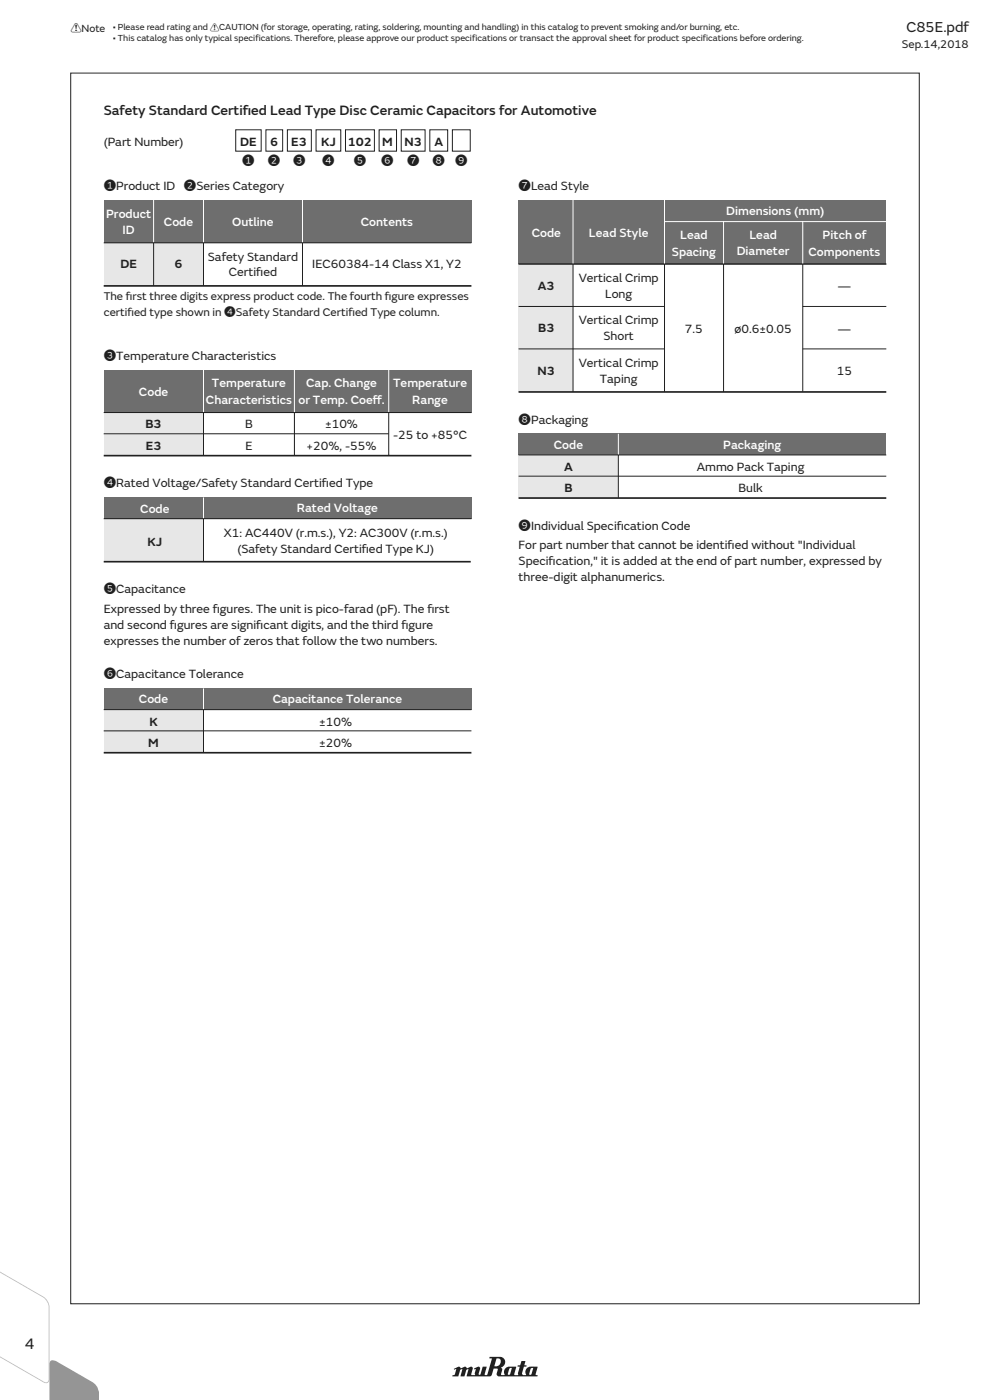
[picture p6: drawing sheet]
<svg xmlns="http://www.w3.org/2000/svg" width="210mm" height="297mm" viewBox="0 0 210 297" stroke-linecap="round" stroke-linejoin="round" font-family="sans-serif">
<defs><g id="words">
<text font-size="3.4" fill="#231f20" x="5.3" y="286.1">4</text>
<text font-size="3.2" fill="#231f20" x="192.3" y="6.7">C85E.pdf</text>
<g font-size="3" fill="#231f20">
<text x="22" y="24.5">Safety Standard Certif</text>
<text x="51.5" y="24.5">ied Lead Type Disc Ceramic Capacitors for Automotive</text>
</g>
<g font-size="2.6" fill="#231f20">
<text x="22" y="30.9">(Part Number)</text>
<text x="50.9" y="30.9">DE</text>
<text x="51.4" y="35.1">1</text>
<text x="56.8" y="35.1">2</text>
<text x="57.3" y="30.9">6</text>
<text x="61.8" y="30.9">E3</text>
<text x="62.2" y="35.1">3</text>
<text x="68.1" y="30.9">KJ</text>
<text x="68.4" y="35.1">4</text>
<text x="73.8" y="30.9">102</text>
<text x="75.1" y="35.1">5</text>
<text x="80.9" y="35.1">6</text>
<text x="81.1" y="30.9">M</text>
<text x="85.8" y="30.9">N3</text>
<text x="86.4" y="35.1">7</text>
<text x="91.8" y="35.1">8</text>
<text x="92.1" y="30.9">A</text>
<text x="96.5" y="35.1">9</text>
<text x="22" y="40.3">1Product ID 2Series Category</text>
<text x="110" y="40.3">7Lead Style</text>
<text x="25.5" y="57">DE</text>
<text x="37" y="57">6</text>
<text x="44.1" y="55.3">Safety Standard</text>
<text x="48.5" y="58.6">Certif</text>
<text x="54.4" y="58.6">ied</text>
<text x="66.2" y="57">IEC60384-14 Class X1, Y2</text>
<text x="122.8" y="59.8">Vertical Crimp</text>
<text x="114.1" y="61.5">A3</text>
<text x="128.4" y="63.1">Long</text>
<text x="177.7" y="61.6">—</text>
<text x="114.2" y="70.5">B3</text>
<text x="122.8" y="68.8">Vertical Crimp</text>
<text x="145.3" y="70.6">7.5</text>
<text x="155.8" y="70.6">ø0.6±0.05</text>
<text x="177.7" y="70.6">—</text>
<text x="22" y="76.3">3Temperature Characteristics</text>
<text x="122.8" y="77.8">Vertical Crimp</text>
<text x="128" y="72.2">Short</text>
<text x="114" y="79.5">N3</text>
<text x="127.3" y="81.2">Taping</text>
<text x="177.5" y="79.6">15</text>
<text x="110" y="89.9">8Packaging</text>
<text x="30.9" y="90.9">B3</text>
<text x="30.9" y="95.4">E3</text>
<text x="52" y="90.9">B</text>
<text x="52.1" y="95.4">E</text>
<text x="65" y="95.4">+20%, -55%</text>
<text x="69" y="90.9">±10%</text>
<text x="83.4" y="93.1">-25 to +85°C</text>
<text x="119.7" y="99.9">A</text>
<text x="147.8" y="99.9">Ammo Pack Taping</text>
<text x="22" y="103.4">4Rated Voltage/Safety Standard Certif</text>
<text x="68.3" y="103.4">ied Type</text>
<text x="119.7" y="104.4">B</text>
<text x="156.6" y="104.4">Bulk</text>
<text x="47.5" y="113.9">X1: AC440V (r.m.s.), Y2: AC300V (r.m.s.)</text>
<text x="110" y="112.4">9Individual Specif</text>
<text x="130.8" y="112.4">ication Code</text>
<text x="31.3" y="115.7">KJ</text>
<text x="50.4" y="117.4">(Safety Standard Certif</text>
<text x="76.8" y="117.4">ied Type KJ)</text>
<text x="110" y="116.6">For part number that cannot be identif</text>
<text x="110" y="119.9">Specif</text>
<text x="116.4" y="119.9">ication,&quot; it is added at the end of part number, expressed by</text>
<text x="154.4" y="116.6">ied without &quot;Individual</text>
<text x="22" y="125.9">5Capacitance</text>
<text x="110" y="123.3">three-digit alphanumerics.</text>
<text x="22" y="130.1">Expressed by three f</text>
<text x="45.1" y="130.1">igures. The unit is pico-farad (pF). The f</text>
<text x="90.7" y="130.1">irst</text>
<text x="22" y="133.4">and second f</text>
<text x="22" y="136.8">expresses the number of zeros that follow the two numbers.</text>
<text x="36" y="133.4">igures are signif</text>
<text x="54.4" y="133.4">icant digits, and the third f</text>
<text x="85.1" y="133.4">igure</text>
<text x="22" y="143.9">6Capacitance Tolerance</text>
<text x="31.7" y="153.9">K</text>
<text x="67.7" y="153.9">±10%</text>
<text x="31.5" y="158.4">M</text>
<text x="67.7" y="158.4">±20%</text>
</g>
<g font-size="2.6" fill="#fff">
<text x="22.5" y="46.2">Product</text>
<text x="34.8" y="47.9">Code</text>
<text x="49.3" y="47.9">Outline</text>
<text x="76.5" y="47.9">Contents</text>
<text x="154.1" y="45.7">Dimensions (mm)</text>
<text x="26" y="49.6">ID</text>
<text x="112.8" y="50.2">Code</text>
<text x="124.9" y="50.2">Lead Style</text>
<text x="144.3" y="50.7">Lead</text>
<text x="159" y="50.7">Lead</text>
<text x="174.5" y="50.7">Pitch of</text>
<text x="142.5" y="54.2">Spacing</text>
<text x="156.3" y="54.2">Diameter</text>
<text x="171.5" y="54.2">Components</text>
<text x="29.5" y="83.9">Code</text>
<text x="45" y="82.2">Temperature</text>
<text x="64.9" y="82.2">Cap. Change</text>
<text x="83.4" y="82.2">Temperature</text>
<text x="43.7" y="85.7">Characteristics</text>
<text x="63.3" y="85.7">or Temp. Coef</text>
<text x="79.1" y="85.7">f.</text>
<text x="87.5" y="85.7">Range</text>
<text x="117.5" y="95.2">Code</text>
<text x="153.4" y="95.2">Packaging</text>
<text x="29.8" y="108.8">Code</text>
<text x="63" y="108.7">Rated Voltage</text>
<text x="29.5" y="149.2">Code</text>
<text x="57.8" y="149.2">Capacitance Tolerance</text>
</g>
<g font-size="2.5" fill="#231f20">
<text x="191.3" y="10.3">Sep.14,2018</text>
<text x="22" y="63.6">The f</text>
<text x="26.7" y="63.6">irst three digits express product code. The fourth f</text>
<text x="81.6" y="63.6">igure expresses</text>
<text x="22" y="67">certif</text>
<text x="27" y="67">ied type shown in 4Safety Standard Certif</text>
<text x="73.9" y="67">ied Type column.</text>
</g>
<text font-size="2.3" fill="#231f20" x="15" y="6.9">!Note</text>
<g font-size="1.9" fill="#231f20">
<text x="23.9" y="6.5">• Please read rating and !CAUTION (for storage, operating, rating, soldering, mounting and handling) in this catalog to prevent smoking and/or burning, etc.</text>
<text x="23.9" y="8.8">• This catalog has only typical specifications. Therefore, please approve our product specifications or transact the approval sheet for product specifications before ordering.</text>
</g>
</g></defs>
<path d="M96.3 290.5l.1 .2 .3-.2a1.12 1.12 0 0 1-.5 1.3h-.2v.3h1.2l.4-1.4 .4-.2-.2 1.6h.7l.4-1.4 .4-.2-.2 1.6h5l.2-.3 .5-1.4 .8 .1-.3 1a.5 .5 0 0 0 .5 .6h8.2v-.3l-.4-.1 .4-1.7h-1.4a1.22 1.22 0 0 0-1 1.8h-.7l-.2-.3 .4-1.5 .6-.1v-.1l-.5-.1 .2-.8-.8-.1-.3 .9-.5 .1v.2l.4 .1a2.03 2.03 0 0 0-.3 1.6l-.7 .1-.1-.1 .3-1.7a3.3 3.3 0 0 0-2 .2 1.35 1.35 0 0 0-.4 1.6h-.7l.2-1.2-.2-.4a1.18 1.18 0 0 0 .8-1.4 1.18 1.18 0 0 0-1.4-.9l-1.8 .1-.1 .3 .5 .1-.9 3.2-.2 .2-.4-.1 .4-1.7h-.8l-.5 1.6-.2 .2-.2-.2 .4-1.2-.4-.4-1 .4 .1 .2h.3l-.2 1.2h-.6l-.2-.1 .4-1.3-.2-.3-.2-.1-.8 .4-.3-.3-.2-.1-.8 .4-.5-.4zM105.3 288.3a.71 .71 0 0 1 .9 .3 .71 .71 0 0 1-.2 .9l-.3 .4h-.8zM108.1 290.4h.5l-.4 1.2-.3 .2-.2-.2zM112.6 290.4h.5l-.3 1.2-.4 .2-.2-.2z" fill="#231f20"/>
<path d="M15 15.5h180v261.1h-180z" fill="none" stroke="#231f20" stroke-width=".21"/>
<g fill="#e6e7e8">
<path d="M110 96.5h21.2v9.2h-21.2z"/>
<path d="M110 56h11.6v27.2h-11.6z"/>
<path d="M22 150.5h21.2v9.2h-21.2z"/>
<path d="M22 110h21.2v9h-21.2z"/>
<path d="M22 87.5h21.2v9.2h-21.2z"/>
<path d="M22 51.5h21.2v9.2h-21.2z"/>
</g>
<path d="M22 146.1h78v4.4h-78z" fill="#6d6e70"/>
<path d="M50 27.5h5.4v4.6h-5.4zM56.4 27.5h3.6v4.6h-3.6zM61 27.5h5v4.6h-5zM67 27.5h5.3v4.6h-5.3zM73.3 27.5h6.1v4.6h-6.1zM80.4 27.5h3.7v4.6h-3.7zM85.1 27.5h5.1v4.6h-5.1zM91.2 27.5h3.8v4.6h-3.8zM96 27.5h3.7v4.6h-3.7z" fill="none" stroke="#231f20" stroke-width=".21"/>
<path d="M22 105.5h78v4.5h-78z" fill="#6d6e70"/>
<path d="M22 155h78M43.2 150.4v9.3" fill="none" stroke="#231f20" stroke-width=".21"/>
<path d="M22 159.7h78" fill="none" stroke="#231f20" stroke-width=".35"/>
<path d="M22 42.5h78v9h-78z" fill="#6d6e70"/>
<path d="M22 60.7h78" fill="none" stroke="#231f20" stroke-width=".35"/>
<path d="M43.2 51.4v9.3M64.2 51.4v9.3" fill="none" stroke="#231f20" stroke-width=".21"/>
<path d="M22 78.5h78v9h-78z" fill="#6d6e70"/>
<path d="M22 92h60.4M43.2 87.4v9.3M62.5 87.4v9.3M82.5 87.4v9.3" fill="none" stroke="#231f20" stroke-width=".21"/>
<path d="M22 96.7h78" fill="none" stroke="#231f20" stroke-width=".35"/>
<path d="M110 42.5h78v13.5h-78z" fill="#6d6e70"/>
<path d="M110 56h78M121.6 55.9v27.3M141 55.9v27.3" fill="none" stroke="#231f20" stroke-width=".21"/>
<path d="M140.9 47h47.1" fill="none" stroke="#fff" stroke-width=".21"/>
<path d="M110 92h78v4.5h-78z" fill="#6d6e70"/>
<g fill="none" stroke="#231f20" stroke-width=".21">
<path d="M22 51.5h78M32.6 51.4v9.3M110 56h78M153.5 55.9v27.3M170.3 55.9v27.3M110 65h30.9M110 74h30.9M170.3 65h17.7M170.3 74h17.7M22 87.5h78M110 96.5h78M131.2 96.4v9.3"/>
<path d="M43.2 110v9M100 110h-78M110 101h78M22 150.5h78"/>
</g>
<path d="M110 83.2h78M22 119.2h77.9M110 105.7h78" fill="none" stroke="#231f20" stroke-width=".35"/>
<g fill="none" stroke="#fff" stroke-width=".21">
<path d="M32.6 42.3v9.2M43.2 42.4v9.1M64.2 42.4v9.1M121.6 42.4v13.6M141 42.4v13.6M153.5 46.9v9.1M170.3 46.9v9.1M43.2 78.4v9.1M62.5 78.4v9.1M82.5 78.4v9.1M131.2 92v4.5M43.2 105.5v4.5"/>
<path d="M43.2 146v4.5"/>
</g>
<path d="M95 287h19.9v9.9h-19.9z" fill="#fff"/>
<path d="M96.3 290.4l.1 .2 .3-.2a1.12 1.12 0 0 1-.5 1.3h-.2v.3h1.2l.4-1.4 .4-.2-.2 1.6h.7l.4-1.4 .4-.2-.2 1.6h5l.2-.3 .5-1.4 .8 .1-.3 1a.5 .5 0 0 0 .5 .6h8.2v-.3l-.4-.1 .4-1.7h-1.4a1.22 1.22 0 0 0-1 1.8h-.7l-.2-.3 .4-1.5 .6-.1v-.1l-.5-.1 .2-.8-.8-.1-.3 .9-.5 .1v.2l.4 .1a2.03 2.03 0 0 0-.3 1.6l-.7 .1-.1-.1 .3-1.7a3.3 3.3 0 0 0-2 .2 1.35 1.35 0 0 0-.4 1.6h-.7l.2-1.2-.2-.4a1.18 1.18 0 0 0 .8-1.4 1.18 1.18 0 0 0-1.4-.9l-1.8 .1-.1 .3 .5 .1-.9 3.2-.2 .2-.4-.1 .4-1.7h-.8l-.5 1.6-.2 .2-.2-.2 .4-1.2-.4-.4-1 .4 .1 .2h.3l-.2 1.2h-.6l-.2-.1 .4-1.3-.2-.3-.2-.1-.8 .4-.3-.3-.2-.1-.8 .4-.5-.4zM105.3 288.2a.71 .71 0 0 1 .9 .3 .71 .71 0 0 1-.2 .9l-.3 .4h-.8zM108.1 290.3h.5l-.4 1.2-.3 .2-.2-.2zM112.6 290.3h.5l-.3 1.2-.4 .2-.2-.2z" fill="#231f20"/>
<path d="M0 268l9.6 7.3 .7 1.2 .2 .8v15.2a.79 .79 0 0 1-.4 .9 .79 .79 0 0 1-.9-.1l-9.2-7.1v-.2l9.6 7.2a.57 .57 0 0 0 .7-.7v-15.2a2.68 2.68 0 0 0-1.2-2.1l-9.1-7z" fill="#bbbdc0"/>
<path d="M10.6 288.9a.99 .99 0 0 1 1.4-.1l7.5 4.3a3.5 3.5 0 0 1 1.5 3.9h-10.5z" fill="#939598"/>
<use href="#words"/>
</svg>
